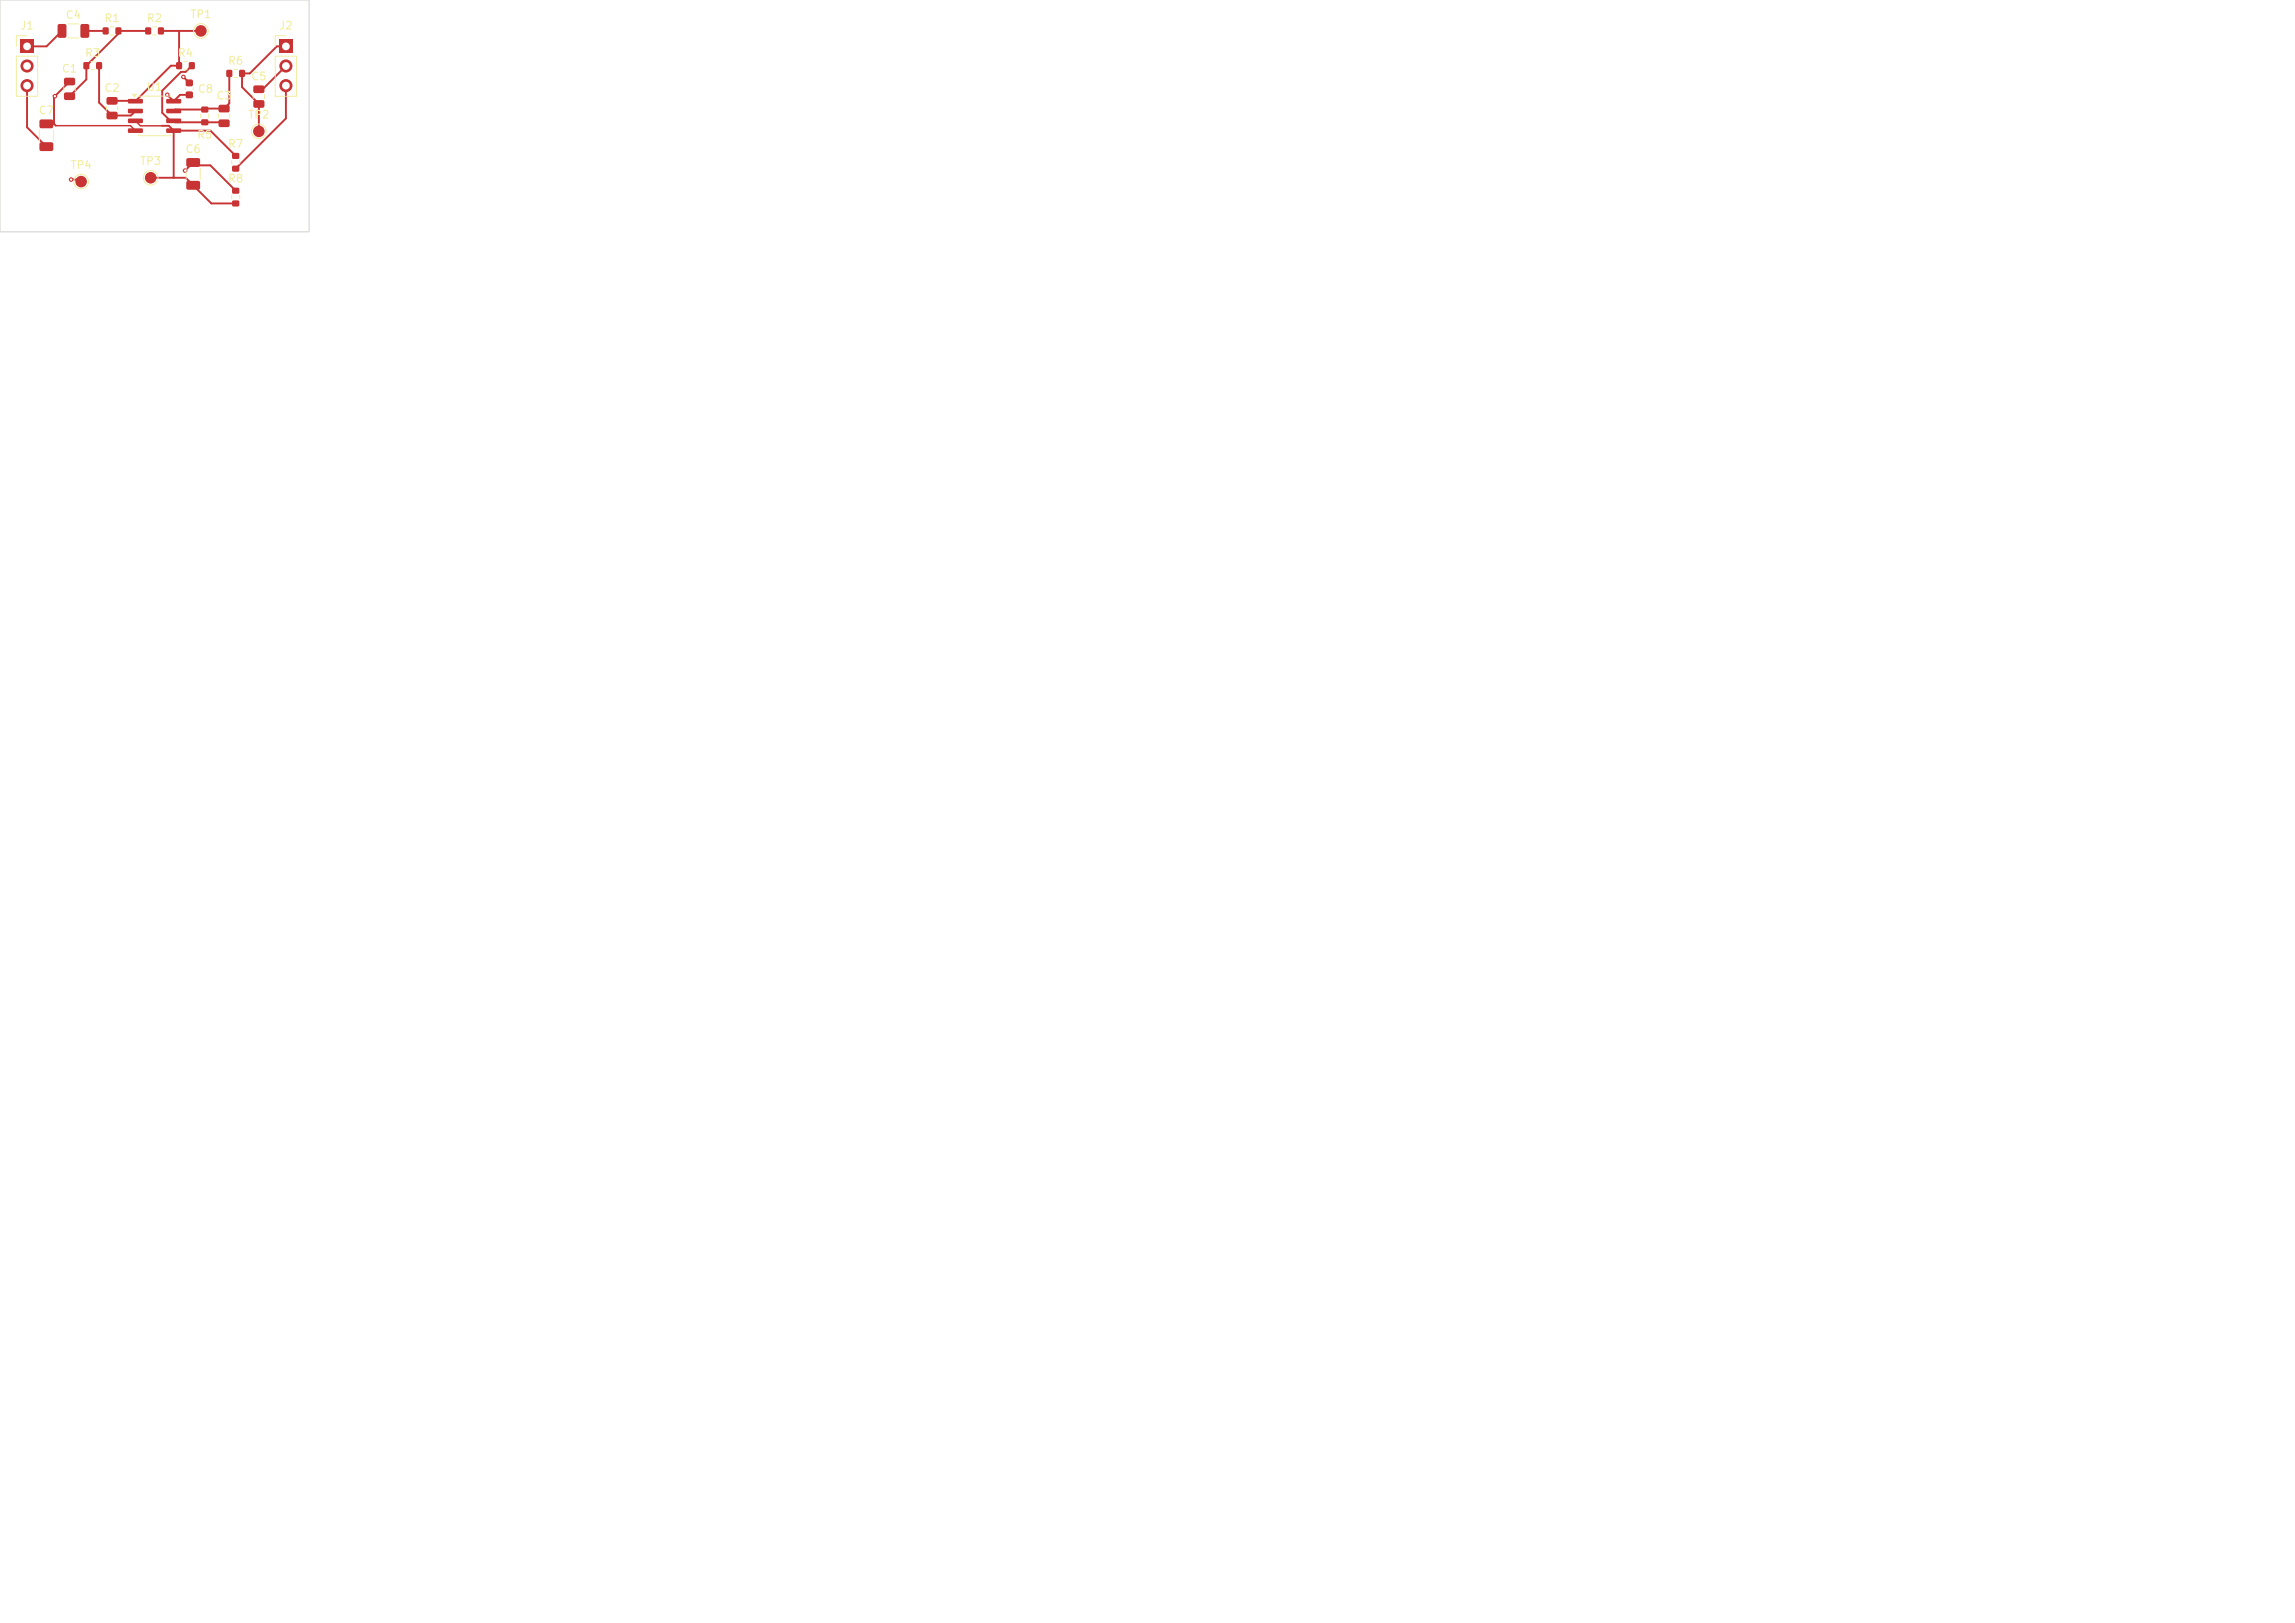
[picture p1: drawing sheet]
<svg xmlns="http://www.w3.org/2000/svg" width="297mm" height="210mm" viewBox="0 0 297 210" stroke-linecap="round" stroke-linejoin="round" font-family="sans-serif">
<defs><g id="words">
<g font-size="1" fill="#f2eda1">
<text x="2.5" y="4.1">J1</text>
<text x="8.4" y="2.7">C4</text>
<text x="13.4" y="3.1">R1</text>
<text x="18.9" y="3.1">R2</text>
<text x="24.5" y="2.6">TP1</text>
<text x="36" y="4.1">J2</text>
<text x="7.9" y="9.6">C1</text>
<text x="10.9" y="7.6">R3</text>
<text x="18.9" y="12">U1</text>
<text x="22.9" y="7.6">R4</text>
<text x="29.4" y="8.6">R6</text>
<text x="32.4" y="10.6">C5</text>
<text x="4.9" y="15">C7</text>
<text x="13.4" y="12.1">C2</text>
<text x="25.5" y="12.3">C8</text>
<text x="27.9" y="13.1">C3</text>
<text x="32" y="15.6">TP2</text>
<text x="9" y="22.1">TP4</text>
<text x="18" y="21.6">TP3</text>
<text x="23.9" y="20">C6</text>
<text x="25.4" y="18.2">R5</text>
<text x="29.4" y="23.9">R8</text>
<text x="29.4" y="19.4">R7</text>
</g>
</g></defs>
<g fill="#c83434">
<path d="M5.2 18.5l.2-.1h1.3l.2 .3v.7l-.2 .2-1.4-.1-.2-.2z"/>
<path d="M5.2 15.5h.2h1.3l.2 .2v.7l-.2 .2h-1.4l-.2-.2z"/>
<path d="M24.2 23.5l.1-.1h1.4l.2 .3v.7l-.3 .2-1.3-.1-.2-.2z"/>
<path d="M24.2 20.5h.1h1.4l.2 .2v.7l-.3 .2h-1.3l-.2-.2z"/>
<path d="M7.5 3.2l.8-.1 .3 .2v1.4l-.2 .2h-.7l-.2-.2-.1-1.3z"/>
<path d="M10.5 3.2l.8-.1 .2 .2v1.4l-.1 .2h-.7l-.3-.2v-1.3z"/>
<path d="M32.8 13h.2h1.1l.1 .2v.6l-.2 .2-1.1-.1-.1-.2z"/>
<path d="M32.8 11.1h.2h1.1l.1 .2v.6l-.2 .2-1.1-.1-.1-.2z"/>
<path d="M10.8 8.1h.7v.8h-.7z"/>
<path d="M12.5 8.1h.7v.8h-.7z"/>
<path d="M30.1 26h.8v.7h-.8z"/>
<path d="M30.1 24.3h.8v.7h-.8z"/>
<path d="M29.3 9.1h.7v.8h-.7z"/>
<path d="M31 9.1h.7v.8h-.7z"/>
<path d="M36.1 5.2h1.8v1.7h-1.8z"/>
<path d="M16.6 12.8h1.8l.1 .1v.4l-.1 .1h-1.8l-.1-.2z"/>
<path d="M16.6 14.1h1.8l.1 .1v.4l-.1 .1h-1.8l-.1-.2z"/>
<path d="M16.6 15.4l1.8-.1 .1 .2v.3l-.1 .1h-1.8l-.1-.1z"/>
<path d="M16.6 16.6h1.8l.1 .2v.3l-.1 .1h-1.8l-.1-.1z"/>
<path d="M21.5 16.6h1.9v.2v.3l-.1 .1h-1.7l-.1-.1z"/>
<path d="M21.5 15.4l1.9-.1v.2v.3l-.1 .1h-1.7l-.1-.1z"/>
<path d="M21.5 14.1h1.9v.1v.4l-.1 .1h-1.7l-.1-.2z"/>
<path d="M21.5 12.8h1.9v.1v.4l-.1 .1h-1.7l-.1-.2z"/>
<path d="M28.3 15.5h.2h1.1l.1 .2v.6l-.2 .2-1.1-.1-.1-.2z"/>
<path d="M28.3 13.6h.2h1.1l.1 .2v.6l-.2 .2-1.1-.1-.1-.2z"/>
<path d="M24.1 11.9l.1-.1 .7 .1 .1 .2-.1 .6h-.1h-.7l-.1-.2z"/>
<path d="M24.1 10.3h.1h.7l.1 .2-.1 .6-.1 .1-.7-.1-.1-.1z"/>
<path d="M13.8 14.5h.2h1.1l.1 .2v.6l-.2 .2-1.1-.1-.1-.2z"/>
<path d="M13.8 12.6h.2h1.1l.1 .2v.6l-.2 .2-1.1-.1-.1-.2z"/>
<path d="M18.8 3.6h.7v.8h-.7z"/>
<path d="M20.5 3.6h.7v.8h-.7z"/>
<path d="M30.1 21.5h.8v.7h-.8z"/>
<path d="M30.1 19.8h.8v.7h-.8z"/>
<path d="M26.1 15.5h.8v.7h-.8z"/>
<path d="M26.1 13.8h.8v.7h-.8z"/>
<path d="M13.3 3.6h.7v.8h-.7z"/>
<path d="M15 3.6h.7v.8h-.7z"/>
<path d="M8.3 12h.2h1.1l.1 .2v.6l-.2 .2-1.1-.1-.1-.2z"/>
<path d="M8.3 10.1h.2h1.1l.1 .2v.6l-.2 .2-1.1-.1-.1-.2z"/>
<path d="M22.8 8.1h.7v.8h-.7z"/>
<path d="M24.5 8.1h.7v.8h-.7z"/>
<path d="M2.7 5.2h1.6v1.7h-1.6z"/>
<circle cx="10.5" cy="23.5" r=".75"/>
<circle cx="37" cy="8.5" r=".85"/>
<circle cx="37" cy="11.1" r=".85"/>
<circle cx="33.5" cy="17" r=".75"/>
<circle cx="19.5" cy="23" r=".75"/>
<circle cx="3.5" cy="8.5" r=".85"/>
<circle cx="3.5" cy="11.1" r=".85"/>
<circle cx="26" cy="4" r=".75"/>
<circle cx="21.6" cy="12.3" r=".3"/>
<circle cx="9.2" cy="23.2" r=".3"/>
<circle cx="7.1" cy="12.4" r=".3"/>
<circle cx="23.7" cy="10" r=".3"/>
<circle cx="23.9" cy="22.1" r=".3"/>
</g>
<g fill="none" stroke="#c83434" stroke-width=".25">
<path d="M3.5 11.1v5.4l2.5 2.5M6 16h1M7 16l.2 .3M8 4l-2 2h-2.5M9 10.6l-2 2v3.4M11 4h2.7M12.8 8.5v4.8l1.7 1.7h2.4l.6-.6M19.2 4h-3.9v.4l-4.1 4.1v1.8l-2.2 2.2M20.8 4h5.2M21 16.3h.8l.7 .6M21.6 12.3l.9 .8 .8-.8h1.2M22.5 16.9v6.1"/>
<path d="M22.5 16.9h4.7l3.3 3.3M23.2 4v4.5h-1.1l-4.6 4.6h-3M23.7 10l.8 .7M24.8 8.5l-.8 .8h-.6l-2.4 2.4v2.9l1 1h.5l.2 .2h6.2l.1 .2M29.7 9.5v3.9l-.7 .7h-2.4l-.1 .1h-3.8l-.2 .2M37 8.5l-3 3.1h-.5M37 6h-1.2l-3.5 3.5h-1v1.8l2.2 2.2v3.5M37 11.1v4.2l-6.5 6.5M9.2 23.2h1l.3 .3M19.5 23h4.5l3.4 3.3h3.1M23.9 22.1l.7-.7h2.6l3.3 3.3M25 21v.4"/>
</g>
<path d="M7.2 16.3h9.7l.6 .6M17.5 15.6l.7 .7h2.8" fill="none" stroke="#c83434" stroke-width=".19"/>
<g fill="none" stroke="#f2eda1" stroke-width=".13">
<path d="M5.1 16.8v1.4M6.9 16.8v1.4M8.8 3.1h1.4M8.8 4.9h1.4M11.8 8h.4M11.8 9h.4M17.2 12.2h.4l-.2 .3zM17.9 12.5v-.1h4.2v.1M17.9 17.5v.1h4.2v-.1M30.3 9h.4M30.3 10h.4M32.8 12.2v.6"/>
<path d="M34.2 12.2v.6M35.6 7.3h2.8v5.2h-2.8zM37 4.6h-1.4v1.4M24.1 21.8v1.4M25.9 21.8v1.4M30 25.3v.4M31 25.3v.4"/>
<circle cx="10.5" cy="23.5" r=".95"/>
</g>
<path d="M17.2 12.2h.4l-.2 .3z" fill="#f2eda1"/>
<g fill="none" stroke="#f2eda1" stroke-width=".13">
<path d="M2.1 7.3h2.8v5.2h-2.8zM3.5 4.6h-1.4v1.4M8.3 11.2v.6M9.7 11.2v.6M13.8 13.7v.6M14.3 3.5h.4M14.3 4.5h.4M15.2 13.7v.6M19.8 3.5h.4M19.8 4.5h.4M23.8 8h.4M23.8 9h.4"/>
<path d="M24 11.4v.2M25 11.4v.2M26 14.8v.4M27 14.8v.4M28.3 14.7v.6M29.7 14.7v.6M30 20.8v.4M31 20.8v.4"/>
<circle cx="26" cy="4" r=".95"/>
<circle cx="33.5" cy="17" r=".95"/>
<circle cx="19.5" cy="23" r=".95"/>
</g>
<path d="M0 0h40v30h-40z" fill="none" stroke="#d0d2cd" stroke-width=".13"/>
<g fill="#fff">
<circle cx="21.6" cy="12.3" r=".15"/>
<circle cx="9.2" cy="23.2" r=".15"/>
<circle cx="7.1" cy="12.4" r=".15"/>
<circle cx="23.7" cy="10" r=".15"/>
<circle cx="23.9" cy="22.1" r=".15"/>
<circle cx="37" cy="6" r=".5"/>
<circle cx="37" cy="8.5" r=".5"/>
<circle cx="37" cy="11.1" r=".5"/>
<circle cx="3.5" cy="6" r=".5"/>
<circle cx="3.5" cy="8.5" r=".5"/>
<circle cx="3.5" cy="11.1" r=".5"/>
</g>
<use href="#words"/>
</svg>
